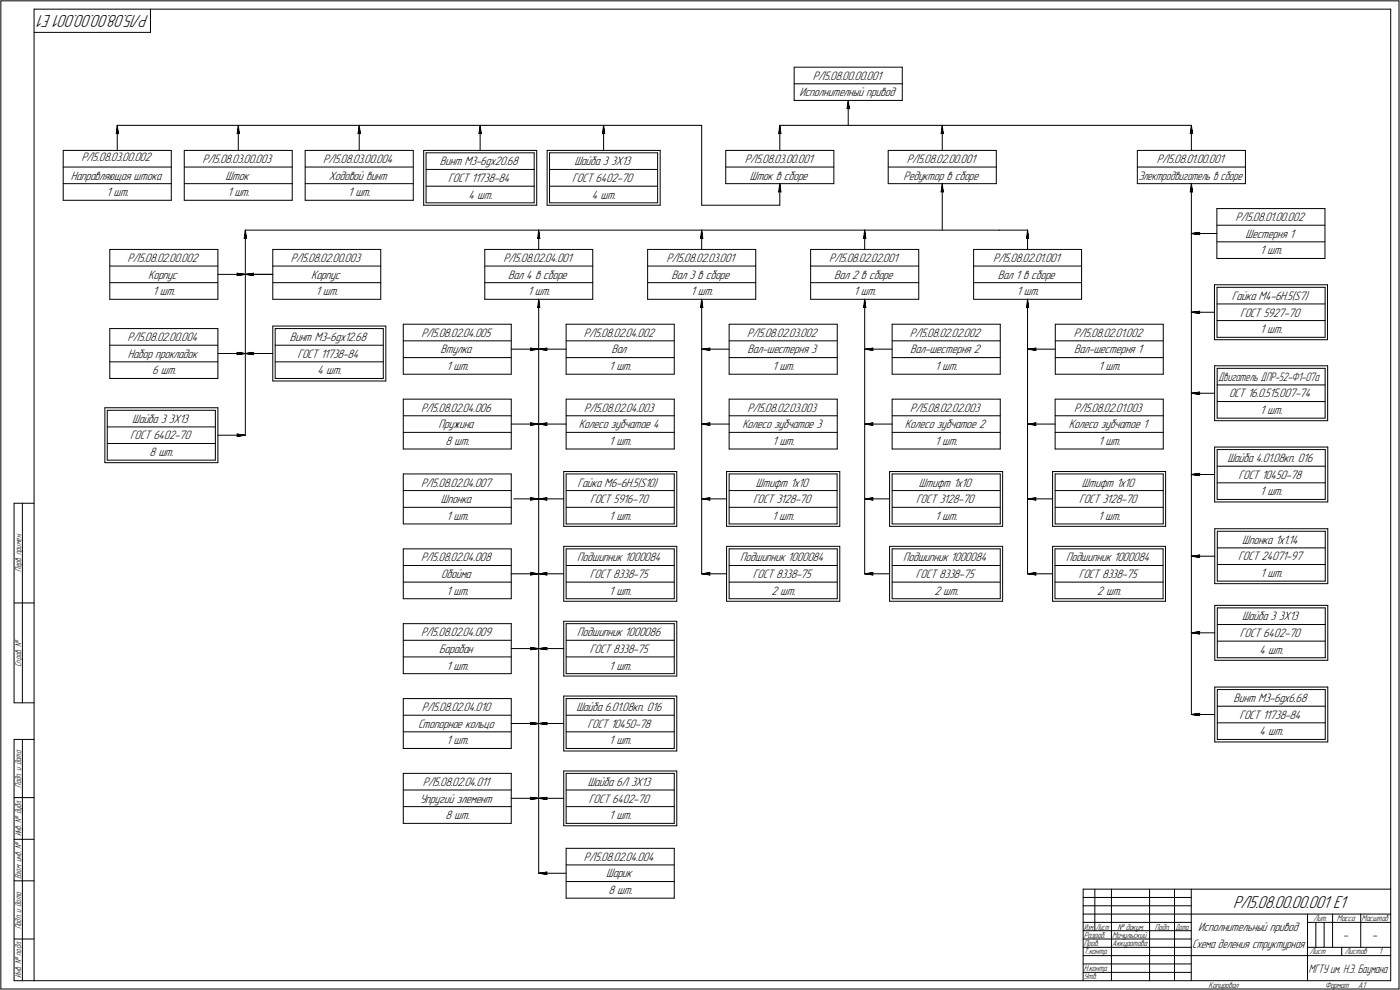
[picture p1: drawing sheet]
<svg xmlns="http://www.w3.org/2000/svg" width="842mm" height="595mm" viewBox="0 0 842 595" stroke-linecap="round" stroke-linejoin="round" font-family="sans-serif">
<defs><g id="words">
<g font-size="10.9">
<text x="89" y="9" transform="rotate(-180 89 9)">РЛ5.08.00.00.001 Е1</text>
<text x="742" y="546">РЛ5.08.00.00.001 Е1</text>
</g>
<g font-size="7.8">
<text x="489" y="48">РЛ5.08.00.00.001</text>
<text x="481" y="58">Исполнителный привод</text>
<text x="49" y="96">РЛ5.08.03.00.002</text>
<text x="122" y="98">РЛ5.08.03.00.003</text>
<text x="194" y="98">РЛ5.08.03.00.004</text>
<text x="265" y="99">Винт М3-6gx20.68</text>
<text x="345" y="99">Шайба 3</text>
<text x="368" y="99">3X13</text>
<text x="448" y="98">РЛ5.08.03.00.001</text>
<text x="545" y="98">РЛ5.08.02.00.001</text>
<text x="696" y="98">РЛ5.08.01.00.001</text>
<text x="43" y="108">Направляющая штока</text>
<text x="136" y="108">Шток</text>
<text x="198" y="108">Ходовой винт</text>
<text x="451" y="108">Шток в сборе</text>
<text x="543" y="108">Редуктор в сборе</text>
<text x="270" y="109">ГОСТ 11738-84</text>
<text x="344" y="109">ГОСТ 6402-70</text>
<text x="64" y="118">1 шт.</text>
<text x="137" y="118">1 шт.</text>
<text x="210" y="118">1 шт.</text>
<text x="282" y="119">4 шт.</text>
<text x="356" y="119">4 шт.</text>
<text x="743" y="133">РЛ5.08.01.00.002</text>
<text x="749" y="143">Шестерня 1</text>
<text x="758" y="153">1 шт.</text>
<text x="77" y="157">РЛ5.08.02.00.002</text>
<text x="175" y="157">РЛ5.08.02.00.003</text>
<text x="303" y="157">РЛ5.08.02.04.001</text>
<text x="401" y="157">РЛ5.08.02.03.001</text>
<text x="499" y="157">РЛ5.08.02.02.001</text>
<text x="597" y="157">РЛ5.08.02.01.001</text>
<text x="89" y="167">Корпус</text>
<text x="187" y="167">Корпус</text>
<text x="306" y="167">Вал 4 в сборе</text>
<text x="404" y="167">Вал 3 в сборе</text>
<text x="502" y="167">Вал 2 в сборе</text>
<text x="600" y="167">Вал 1 в сборе</text>
<text x="92" y="177">1 шт.</text>
<text x="190" y="177">1 шт.</text>
<text x="318" y="177">1 шт.</text>
<text x="416" y="177">1 шт.</text>
<text x="514" y="177">1 шт.</text>
<text x="612" y="177">1 шт.</text>
<text x="741" y="180">Гайка М4-6H.5(S7)</text>
<text x="746" y="190">ГОСТ 5927-70</text>
<text x="253" y="202">РЛ5.08.02.04.005</text>
<text x="351" y="202">РЛ5.08.02.04.002</text>
<text x="449" y="202">РЛ5.08.02.03.002</text>
<text x="547" y="202">РЛ5.08.02.02.002</text>
<text x="646" y="202">РЛ5.08.02.01.002</text>
<text x="758" y="200">1 шт.</text>
<text x="77" y="205">РЛ5.08.02.00.004</text>
<text x="174" y="205">Винт М3-6gx12.68</text>
<text x="77" y="215">Набор прокладок</text>
<text x="179" y="215">ГОСТ 11738-84</text>
<text x="265" y="212">Втулка</text>
<text x="368" y="212">Вал</text>
<text x="450" y="212">Вал-шестерня 3</text>
<text x="547" y="212">Вал-шестерня 2</text>
<text x="646" y="212">Вал-шестерня 1</text>
<text x="91" y="225">6 шт.</text>
<text x="191" y="225">4 шт.</text>
<text x="269" y="222">1 шт.</text>
<text x="367" y="222">1 шт.</text>
<text x="465" y="222">1 шт.</text>
<text x="563" y="222">1 шт.</text>
<text x="661" y="222">1 шт.</text>
<text x="739" y="239">ОСТ 16.0.515.007-74</text>
<text x="253" y="247">РЛ5.08.02.04.006</text>
<text x="351" y="247">РЛ5.08.02.04.003</text>
<text x="450" y="247">РЛ5.08.02.03.003</text>
<text x="547" y="247">РЛ5.08.02.02.003</text>
<text x="646" y="247">РЛ5.08.02.01.003</text>
<text x="758" y="249">1 шт.</text>
<text x="79" y="254">Шайба 3</text>
<text x="102" y="254">3X13</text>
<text x="264" y="257">Пружина</text>
<text x="348" y="257">Колесо зубчатое 4</text>
<text x="447" y="257">Колесо зубчатое 3</text>
<text x="544" y="257">Колесо зубчатое 2</text>
<text x="643" y="257">Колесо зубчатое 1</text>
<text x="78" y="264">ГОСТ 6402-70</text>
<text x="268" y="267">8 шт.</text>
<text x="367" y="267">1 шт.</text>
<text x="465" y="267">1 шт.</text>
<text x="563" y="267">1 шт.</text>
<text x="661" y="267">1 шт.</text>
<text x="90" y="274">8 шт.</text>
<text x="738" y="278">Шайба 4.01.08кп. 016</text>
<text x="745" y="288">ГОСТ 10450-78</text>
<text x="253" y="292">РЛ5.08.02.04.007</text>
<text x="347" y="292">Гайка М6-6H.5(S10)</text>
<text x="455" y="292">Штифт 1х10</text>
<text x="553" y="292">Штифт 1х10</text>
<text x="651" y="292">Штифт 1х10</text>
<text x="758" y="298">1 шт.</text>
<text x="265" y="302">Шпонка</text>
<text x="355" y="302">ГОСТ 5916-70</text>
<text x="453" y="302">ГОСТ 3128-70</text>
<text x="551" y="302">ГОСТ 3128-70</text>
<text x="649" y="302">ГОСТ 3128-70</text>
<text x="269" y="312">1 шт.</text>
<text x="367" y="312">1 шт.</text>
<text x="465" y="312">1 шт.</text>
<text x="563" y="312">1 шт.</text>
<text x="661" y="312">1 шт.</text>
<text x="747" y="327">Шпонка 1x1.14</text>
<text x="253" y="337">РЛ5.08.02.04.008</text>
<text x="347" y="337">Подшипник 1000084</text>
<text x="445" y="337">Подшипник 1000084</text>
<text x="543" y="337">Подшипник 1000084</text>
<text x="641" y="337">Подшипник 1000084</text>
<text x="745" y="337">ГОСТ 24071-97</text>
<text x="265" y="347">Обойма</text>
<text x="355" y="347">ГОСТ 8338-75</text>
<text x="453" y="347">ГОСТ 8338-75</text>
<text x="551" y="347">ГОСТ 8338-75</text>
<text x="649" y="347">ГОСТ 8338-75</text>
<text x="758" y="347">1 шт.</text>
<text x="269" y="357">1 шт.</text>
<text x="367" y="357">1 шт.</text>
<text x="464" y="357">2 шт.</text>
<text x="562" y="357">2 шт.</text>
<text x="660" y="357">2 шт.</text>
<text x="747" y="373">Шайба 3</text>
<text x="769" y="373">3X13</text>
<text x="253" y="382">РЛ5.08.02.04.009</text>
<text x="347" y="382">Подшипник 1000086</text>
<text x="746" y="383">ГОСТ 6402-70</text>
<text x="264" y="392">Барабан</text>
<text x="355" y="392">ГОСТ 8338-75</text>
<text x="758" y="393">4 шт.</text>
<text x="269" y="402">1 шт.</text>
<text x="367" y="402">1 шт.</text>
<text x="742" y="422">Винт М3-6gx6.68</text>
<text x="254" y="427">РЛ5.08.02.04.010</text>
<text x="347" y="427">Шайба 6.01.08кп. 016</text>
<text x="251" y="437">Стопорное кольцо</text>
<text x="353" y="437">ГОСТ 10450-78</text>
<text x="746" y="432">ГОСТ 11738-84</text>
<text x="758" y="442">4 шт.</text>
<text x="269" y="447">1 шт.</text>
<text x="367" y="447">1 шт.</text>
<text x="254" y="472">РЛ5.08.02.04.011</text>
<text x="353" y="472">Шайба 6Л 3X13</text>
<text x="253" y="482">Упругий элемент</text>
<text x="354" y="482">ГОСТ 6402-70</text>
<text x="268" y="492">8 шт.</text>
<text x="367" y="492">1 шт.</text>
<text x="351" y="517">РЛ5.08.02.04.004</text>
<text x="365" y="527">Шарик</text>
<text x="366" y="537">8 шт.</text>
<text x="721" y="560">Исполнительный привод</text>
<text x="808" y="565">-</text>
<text x="825" y="565">-</text>
</g>
<g font-size="7.7">
<text x="685" y="108">Электродвигатель в сборе</text>
<text x="733" y="229">Двигатель ДПР-52-Ф1-07а</text>
<text x="717" y="570">Схема деления структурная</text>
<text x="787" y="585">МГТУ им. Н.Э. Баумана</text>
</g>
<g font-size="5.4">
<text x="13" y="344" transform="rotate(-90 13 344)">Перв. примен.</text>
<text x="13" y="401" transform="rotate(-90 13 401)">Справ. №</text>
<text x="13" y="474" transform="rotate(-90 13 474)">Подп. и дата</text>
<text x="13" y="503" transform="rotate(-90 13 503)">Инв. № дубл.</text>
<text x="13" y="529" transform="rotate(-90 13 529)">Взам. инв. №</text>
<text x="790" y="554">Лит.</text>
<text x="804" y="554">Масса</text>
<text x="819" y="554">Масштаб</text>
<text x="13" y="559" transform="rotate(-90 13 559)">Подп. и дата</text>
<text x="652" y="564">Разраб.</text>
<text x="669" y="564">Мочульский</text>
<text x="672" y="559">№ докум.</text>
<text x="695" y="559">Подп.</text>
<text x="652" y="569">Пров.</text>
<text x="669" y="569">Аккуратова</text>
<text x="652" y="574">Т.контр.</text>
<text x="788" y="574">Лист</text>
<text x="809" y="574">Листов</text>
<text x="829" y="574">1</text>
<text x="13" y="588" transform="rotate(-90 13 588)">Инв. № подл.</text>
<text x="652" y="584">Н.контр.</text>
<text x="652" y="589">Утв.</text>
<text x="727" y="594">Копировал</text>
<text x="797" y="594">Формат</text>
<text x="817" y="594">A1</text>
</g>
<g font-size="5.3">
<text x="652" y="559">Изм.</text>
<text x="659" y="559">Лист</text>
<text x="707" y="559">Дата</text>
</g>
</g></defs>
<g fill="none" stroke="#000" stroke-width=".6">
<path d="M1 1v594zM1 1h841zM20 6v584zM20 6h817zM20 19h71zM91 6v13zM837 6v584zM842 1v594zM478 40h65zM478 50h65zM478 40v20zM543 40v20z"/>
<path d="M71 75h351zM71 75v5zM71 80h.1M71 75l-1 5zM71 75v15zM143 75l1 5zM143 80h1zM143 75v5zM143 75v15zM216 75l1 5zM216 80h1zM216 75l-1 5z"/>
<path d="M216 75v15zM289 75v5zM289 80h.1M289 75l-1 5zM289 75v15zM363 75l1 5zM363 80h1zM363 75l-1 5zM363 75v15zM422 75v48zM469 75h41zM469 75l1 5z"/>
<path d="M469 80h1zM469 75l-1 5zM469 75v15zM478 60h65zM510 65h.1M510 60l1 5zM510 65h1zM510 60v5zM510 60v15zM510 75h207zM567 75v5zM567 80h.1"/>
<path d="M567 75l-1 5zM567 75v15zM717 75v5zM717 80h.1M717 75l-1 5zM717 75v15zM38 90h65zM38 90v30zM70 80h1zM103 90v30zM111 90h65zM111 90v30z"/>
<path d="M143 80h.1M176 90v30zM184 90h65zM184 90v30zM215 80h1zM249 90v30zM255 90h68zM255 90v33zM256 92h65zM256 92v30zM288 80h1zM321 92v30z"/>
<path d="M323 90v33zM329 90h68zM329 90v33zM331 92h65zM331 92v30zM362 80h1zM396 92v30zM397 90v33zM437 90h65zM437 90v20zM468 80h1zM502 90v20z"/>
<path d="M534 90h65zM534 90v20zM566 80h1zM599 90v20zM684 90h65zM684 90v20zM716 80h1zM749 90v20zM38 100h65zM38 110h65zM111 100h65zM111 110h65z"/>
<path d="M184 100h65zM184 110h65zM256 102h65zM256 112h65zM331 102h65zM331 112h65zM437 100h65zM437 110h65zM468 115h1zM469 110l1 5zM469 115h1zM469 110l-1 5z"/>
<path d="M469 110v13zM534 100h65zM534 110h65zM566 115h1zM567 110v5zM567 115h.1M567 110l-1 5zM567 110v28zM684 100h65zM684 110h65zM716 115h1zM717 110v5z"/>
<path d="M717 115h.1M717 110l-1 5zM717 110v320zM38 120h65zM111 120h65zM148 138h453zM148 138v5zM148 138l-1 5zM148 138v124zM184 120h65zM255 123h68zM256 122h65z"/>
<path d="M324 138l1 5zM324 138l-1 5zM324 138v12zM329 123h68zM331 122h65zM422 123h47zM422 138l1 5zM422 138l-1 5zM422 138v12zM520 138l1 5zM520 138l-1 5zM520 138v12z"/>
<path d="M601 138h17zM618 138l1 5zM618 138l-1 5zM618 138v12zM722 140h-1zM732 125h65zM732 135h65zM732 125v30zM797 125v30zM66 150h65zM66 160h65zM66 150v30z"/>
<path d="M131 150v30zM147 143h1zM148 143h.1M164 150h65zM164 160h65zM164 150v30zM229 150v30zM292 150h65zM292 160h65zM292 150v30zM323 143h1zM324 143h1z"/>
<path d="M357 150v30zM390 150h65zM390 160h65zM390 150v30zM421 143h1zM422 143h1zM455 150v30zM488 150h65zM488 160h65zM488 150v30zM519 143h1zM520 143h1z"/>
<path d="M553 150v30zM586 150h65zM586 160h65zM586 150v30zM617 143h1zM618 143h1zM651 150v30zM717 140h5zM717 140l5 1zM717 140h15zM721 140l1 1zM732 145h65z"/>
<path d="M732 155h65zM66 170h65zM66 180h65zM131 165h17zM143 166l5-1zM143 164v1zM143 164l5 1zM143 165v1zM148 165l5-1zM148 165l5 1zM148 165h16zM152 165l1 1z"/>
<path d="M153 164l-1 1zM164 170h65zM164 180h65zM292 170h65zM292 180h65zM324 180l1 5zM324 180l-1 5zM324 180v345zM390 170h65zM390 180h65zM422 180l1 5zM422 180l-1 5z"/>
<path d="M422 180v165zM488 170h65zM488 180h65zM520 180l1 5zM520 180l-1 5zM520 180v165zM586 170h65zM586 180h65zM618 180l1 5zM618 180l-1 5zM618 180v165zM731 171h67z"/>
<path d="M731 171v33zM732 173h65zM732 173v30zM797 173v30zM798 171v33zM66 198h65zM66 198v29zM131 198v29zM164 196h68zM164 196v33zM166 198h65zM166 198v29z"/>
<path d="M231 198v29zM232 196v33zM243 195h65zM243 195v30zM308 195v30zM323 185l1-1zM324 184l1 1zM341 195h65zM341 195v30zM406 195v30zM421 185l1-1zM422 184l1 1z"/>
<path d="M439 195h65zM439 195v30zM504 195v30zM519 185l1-1zM520 184l1 1zM537 195h65zM537 195v30zM602 195v30zM617 185l1-1zM618 184l1 1zM635 195h65zM635 195v30z"/>
<path d="M700 195v30zM717 188l5-1zM717 188h5zM717 188h14zM721 188h1zM722 187l-1 1zM732 183h65zM732 193h65zM66 208h65zM66 218h65zM131 213h17zM143 213h5z"/>
<path d="M143 212v1zM143 212l5 1zM143 213h.1M148 213l5-1zM148 213h5zM148 213h16zM152 213h1zM153 212l-1 1zM166 208h65zM166 218h65zM243 205h65zM243 215h65z"/>
<path d="M308 210h16zM319 211l5-1zM319 209l1 1zM319 209l5 1zM320 210l-1 1zM324 210l5-1zM324 210l5 1zM324 210h17zM329 210v1zM329 209v1zM341 205h65zM341 215h65z"/>
<path d="M422 210l5-1zM422 210l5 1zM422 210h17zM427 210v1zM427 209v1zM439 205h65zM439 215h65zM520 210l5-1zM520 210l5 1zM520 210h17zM525 210v1zM525 209v1z"/>
<path d="M537 205h65zM537 215h65zM618 210l5-1zM618 210l5 1zM618 210h17zM623 210v1zM623 209v1zM635 205h65zM635 215h65zM731 204h67zM731 220h68zM731 220v33z"/>
<path d="M732 203h65zM799 220v33zM66 227h65zM164 229h68zM166 227h65zM243 240h65zM243 240v30zM243 225h65zM308 240v30zM341 225h65zM341 240h65zM341 240v30z"/>
<path d="M406 240v30zM439 225h65zM439 240h65zM439 240v30zM504 240v30zM537 225h65zM537 240h65zM537 240v30zM602 240v30zM635 240h65zM635 240v30zM635 225h65z"/>
<path d="M700 240v30zM717 236h5zM717 236l5 1zM717 236h14zM721 236l1 1zM722 236h-1zM732 221h65zM732 231h65zM732 221v30zM797 221v30zM63 245h68zM63 245v33z"/>
<path d="M65 247h65zM65 257h65zM65 247v30zM130 247v30zM131 245v33zM243 250h65zM243 260h65zM308 255h16zM319 256l5-1zM319 254l1 1zM319 254l5 1zM320 255l-1 1z"/>
<path d="M324 255l5-1zM324 255l5 1zM324 255h17zM329 255v1zM329 254v1zM341 250h65zM341 260h65zM422 255l5-1zM422 255l5 1zM422 255h17zM427 255v1zM427 254v1z"/>
<path d="M439 250h65zM439 260h65zM520 255l5-1zM520 255l5 1zM520 255h17zM525 255v1zM525 254v1zM537 250h65zM537 260h65zM618 255l5-1zM618 255l5 1zM618 255h17z"/>
<path d="M623 255v1zM623 254v1zM635 250h65zM635 260h65zM731 253h68zM732 241h65zM732 251h65zM63 278h68zM65 267h65zM65 277h65zM131 262h17zM143 262h5z"/>
<path d="M143 261v1zM143 261l5 1zM143 262h.1M243 270h65zM341 270h65zM439 270h65zM537 270h65zM635 270h65zM731 269h68zM731 269v33zM732 270h65zM732 270v30z"/>
<path d="M797 270v30zM799 269v33zM243 285h65zM243 295h65zM243 285v30zM308 285v30zM309 300h15zM319 299l1 1zM319 299l5 1zM320 300l-1 1zM324 300l5-1zM324 300l5 1z"/>
<path d="M324 300h15zM329 300v1zM329 299v1zM339 283h68zM339 283v33zM341 285h65zM341 295h65zM341 285v30zM406 285v30zM407 283v33zM422 300l5-1zM422 300l5 1z"/>
<path d="M422 300h15zM427 300v1zM427 299v1zM437 283h68zM437 283v33zM439 285h65zM439 295h65zM439 285v30zM504 285v30zM505 283v33zM520 300l5-1zM520 300l5 1z"/>
<path d="M520 300h15zM525 300v1zM525 299v1zM535 283h68zM535 283v33zM537 285h65zM537 295h65zM537 285v30zM602 285v30zM603 283v33zM618 300l5-1zM618 300l5 1z"/>
<path d="M618 300h15zM623 300v1zM623 299v1zM633 283h68zM633 283v33zM635 285h65zM635 295h65zM635 285v30zM700 285v30zM701 283v33zM717 285h5zM717 285l5 1z"/>
<path d="M717 285h14zM721 285l1 1zM722 285h-1zM732 280h65zM732 290h65zM8 303v119zM8 303h12zM13 303v119zM243 305h65zM243 315h65zM319 301l5-1zM339 316h68z"/>
<path d="M341 305h65zM341 315h65zM437 316h68zM439 305h65zM439 315h65zM535 316h68zM537 305h65zM537 315h65zM633 316h68zM635 305h65zM635 315h65zM731 302h68z"/>
<path d="M731 318h68zM731 318v33zM732 300h65zM732 319h65zM732 319v30zM797 319v30zM799 318v33zM243 330h65zM243 340h65zM243 330v30zM308 330v30zM339 328h68z"/>
<path d="M339 328v33zM341 330h65zM341 340h65zM341 330v30zM406 330v30zM407 328v33zM437 328h68zM437 328v33zM439 330h65zM439 340h65zM439 330v30zM504 330v30z"/>
<path d="M505 328v33zM535 328h68zM535 328v33zM537 330h65zM537 340h65zM537 330v30zM602 330v30zM603 328v33zM633 328h68zM633 328v33zM635 330h65zM635 340h65z"/>
<path d="M635 330v30zM700 330v30zM701 328v33zM717 334h5zM717 334l5 1zM717 334h14zM721 334l1 1zM722 334h-1zM732 329h65zM732 339h65zM243 350h65zM243 360h65z"/>
<path d="M308 345h16zM319 346l5-1zM319 344l1 1zM319 344l5 1zM320 345l-1 1zM324 345l5-1zM324 345l5 1zM324 345h15zM329 345v1zM329 344v1zM341 350h65zM341 360h65z"/>
<path d="M422 345l5-1zM422 345l5 1zM422 345h15zM427 345v1zM427 344v1zM439 350h65zM439 360h65zM520 345l5-1zM520 345l5 1zM520 345h15zM525 345v1zM525 344v1z"/>
<path d="M537 350h65zM537 360h65zM618 345l5-1zM618 345l5 1zM618 345h15zM623 345v1zM623 344v1zM635 350h65zM635 360h65zM731 351h68zM732 349h65zM8 362h12z"/>
<path d="M243 375h65zM243 375v30zM308 375v30zM339 373h68zM339 373v33zM339 361h68zM341 375h65zM341 375v30zM406 375v30zM407 373v33zM437 361h68zM535 361h68z"/>
<path d="M633 361h68zM722 380h-1zM731 364h68zM731 364v33zM732 365h65zM732 375h65zM732 365v30zM797 365v30zM799 364v33zM243 385h65zM243 395h65zM308 390h16z"/>
<path d="M319 391l5-1zM319 389l1 1zM319 389l5 1zM320 390l-1 1zM324 390l5-1zM324 390l5 1zM324 390h15zM329 390v1zM329 389v1zM341 385h65zM341 395h65zM717 380h5z"/>
<path d="M717 380l5 1zM717 380h14zM721 380l1 1zM731 397h68zM732 385h65zM732 395h65zM243 405h65zM243 420h65zM243 420v30zM308 420v30zM339 406h68zM339 418h68z"/>
<path d="M339 418v33zM341 405h65zM341 420h65zM341 420v30zM406 420v30zM407 418v33zM731 413h68zM731 413v33zM732 415h65zM732 415v29zM797 415v29zM799 413v33z"/>
<path d="M8 422h12zM243 430h65zM243 440h65zM308 435h16zM319 436l5-1zM319 434l1 1zM319 434l5 1zM320 435l-1 1zM324 435l5-1zM324 435l5 1zM324 435h15zM329 435v1z"/>
<path d="M329 434v1zM341 430h65zM341 440h65zM717 430l5-1zM717 430h5zM717 430h14zM721 430h1zM722 429l-1 1zM732 425h65zM732 435h65zM8 444v146zM8 444h12z"/>
<path d="M13 444v146zM243 450h65zM339 451h68zM341 450h65zM731 446h68zM732 444h65zM8 479h12zM243 465h65zM243 475h65zM243 465v30zM308 465v30zM308 480h16z"/>
<path d="M319 479l1 1zM319 479l5 1zM320 480l-1 1zM324 480l5-1zM324 480l5 1zM324 480h15zM329 480v1zM329 479v1zM339 463h68zM339 463v33zM341 465h65zM341 475h65z"/>
<path d="M341 465v30zM406 465v30zM407 463v33zM243 485h65zM243 495h65zM319 481l5-1zM339 496h68zM341 485h65zM341 495h65zM8 505h12zM341 510h65zM341 520h65z"/>
<path d="M341 510v30zM406 510v30zM8 530h12zM324 525l5-1zM324 525l5 1zM324 525h17zM329 525v1zM329 524v1zM341 530h65zM341 540h65zM652 535h185zM652 535v55z"/>
<path d="M652 539h65zM659 535v24zM669 535v55zM691 535v55zM706 535v55zM717 535v55zM652 544h65zM652 549h65zM652 554h65zM652 559h65zM717 549h120zM786 549v41z"/>
<path d="M786 554h16zM791 554v15zM796 554v15zM802 549v20zM802 554h35zM818 549v20zM8 564h12zM652 564h65zM652 569h65zM652 574h65zM652 579h65zM717 574h69z"/>
<path d="M786 574h51zM786 569h51zM807 569v5zM1 595h841zM8 590h12zM20 590h817zM652 585h65z"/>
</g>
<g fill="#fff" stroke="#fff" stroke-width=".6">
<path d="M510 61h1zM510 61h1zM510 61h1zM510 61h1zM510 61h1zM510 61h1zM510 62h1zM510 62h1zM510 62h1zM510 62h1zM510 62h1zM510 62h1zM510 62h1zM509 62h2zM509 62h2zM509 62h2zM509 62h2zM509 62h2zM509 63h2zM509 63h2zM509 63h2zM509 63h2zM509 63h2zM509 63h2zM509 63h2zM509 63h2zM509 63h2zM509 63h2zM509 63h2zM509 63h2zM509 64h2zM509 64h2zM509 64h2zM509 64h2zM509 64h2zM509 64h2zM509 64h2zM509 64h2zM509 64h2zM509 64h2zM509 64h2zM509 65h2zM509 65h2zM509 65h2zM509 65h2zM509 65h2zM509 65h2zM509 65h2zM509 65h2zM509 65h2zM509 65h2zM509 65h2zM509 65h2zM509 66h2zM509 66h2zM509 66h2zM509 66h2z"/>
<path d="M716 76h1zM716 76h1zM716 76h1zM716 76h1zM716 76h1zM716 76h1zM716 76h1zM716 76h1zM716 76h1zM716 77h1zM716 77h1zM716 77h1zM716 77h1zM716 77h1zM716 77h1zM716 77h1zM716 77h1zM716 77h1zM716 77h1zM716 77h1zM716 77h1zM716 78h1zM716 78h1zM716 78h1zM716 78h2zM716 78h2zM716 78h2zM716 78h2zM716 78h2zM716 78h2zM716 78h2zM716 78h2zM716 78h2zM716 79h2zM716 79h2zM716 79h2zM716 79h2zM716 79h2zM716 79h2zM716 79h2zM716 79h2zM716 79h2zM716 79h2zM716 79h2zM716 80h2zM716 80h2zM716 80h2zM716 80h2zM716 80h2zM716 80h2zM716 80h2zM716 80h2zM716 80h2zM716 80h2zM716 80h2zM716 80h2zM716 81h2zM716 81h2zM716 81h2zM716 81h2z"/>
<path d="M618 139h1zM618 140h1zM618 140h1zM618 140h1zM618 140h1zM618 140h1zM618 140h1zM617 140h2zM617 140h2zM617 140h2zM617 140h2zM617 140h2zM617 140h2zM617 141h2zM617 141h2zM617 141h2zM617 141h2zM617 141h2zM617 141h2zM617 141h2zM617 141h2zM617 141h2zM617 141h2zM617 141h2zM617 141h2zM617 142h2zM617 142h2zM617 142h2zM617 142h2zM617 142h2zM617 142h2zM617 142h2zM617 142h2zM617 142h2zM617 142h2zM617 142h2zM617 142h2zM617 143h2zM617 143h2zM617 143h2zM617 143h2zM617 143h2zM617 143h2zM617 143h2zM617 143h2zM617 143h2zM617 143h2zM617 143h2zM617 144h2zM617 144h2zM617 144h2zM617 144h2z"/>
<path d="M422 139h1zM422 140h1zM422 140h1zM422 140h1zM422 140h1zM421 140h2zM421 140h2zM421 140h2zM421 140h2zM421 140h2zM421 140h2zM421 140h2zM421 140h2zM421 141h2zM421 141h2zM421 141h2zM421 141h2zM421 141h2zM421 141h2zM421 141h2zM421 141h2zM421 141h2zM421 141h2zM421 141h2zM421 141h2zM421 142h2zM421 142h2zM421 142h2zM421 142h2zM421 142h2zM421 142h2zM421 142h2zM421 142h2zM421 142h2zM421 142h2zM421 142h2zM421 142h2zM421 143h2zM421 143h2zM421 143h2zM421 143h2zM421 143h2zM421 143h2zM421 143h2zM421 143h2zM421 143h2zM421 143h2zM421 143h2zM421 144h2zM421 144h2zM421 144h2zM421 144h2z"/>
<path d="M324 139h1zM324 140h1zM324 140h1zM324 140h1zM324 140h1zM324 140h1zM324 140h1zM323 140h2zM323 140h2zM323 140h2zM323 140h2zM323 140h2zM323 140h2zM323 141h2zM323 141h2zM323 141h2zM323 141h2zM323 141h2zM323 141h2zM323 141h2zM323 141h2zM323 141h2zM323 141h2zM323 141h2zM323 141h2zM323 142h2zM323 142h2zM323 142h2zM323 142h2zM323 142h2zM323 142h2zM323 142h2zM323 142h2zM323 142h2zM323 142h2zM323 142h2zM323 142h2zM323 143h2zM323 143h2zM323 143h2zM323 143h2zM323 143h2zM323 143h2zM323 143h2zM323 143h2zM323 143h2zM323 143h2zM323 143h2zM323 144h2zM323 144h2zM323 144h2zM323 144h2z"/>
<path d="M618 181h1zM618 181h1zM618 181h1zM618 181h1zM618 181h1zM618 181h1zM618 181h1zM617 182h2zM617 182h2zM617 182h2zM617 182h2zM617 182h2zM617 182h2zM617 182h2zM617 182h2zM617 182h2zM617 182h2zM617 182h2zM617 182h2zM617 183h2zM617 183h2zM617 183h2zM617 183h2zM617 183h2zM617 183h2zM617 183h2zM617 183h2zM617 183h2zM617 183h2zM617 183h2zM617 183h2zM617 184h2zM617 184h2zM617 184h2zM617 184h2zM617 184h2zM617 184h2zM617 184h2zM617 184h2zM617 184h2zM617 184h2zM617 184h2zM617 184h2zM617 185h2zM617 185h2zM617 185h2zM617 185h2zM617 185h2zM617 185h2zM617 185h2zM617 185h2zM617 185h2zM617 185h2z"/>
<path d="M623 209h1zM622 209h2zM622 209h2zM621 209h3zM621 209h3zM620 209h4zM620 209h4zM620 209h4zM619 209h5zM619 210h5zM619 210h5zM619 210h5zM618 210h6zM618 210h6zM618 210h6zM618 210h6zM619 210h5zM619 210h5zM619 210h5zM619 210h5zM620 210h4zM620 211h4zM620 211h4zM621 211h3zM621 211h3zM622 211h2zM622 211h2zM623 211h1z"/>
<path d="M623 254h1zM622 254h2zM622 254h2zM621 254h3zM621 254h3zM620 254h4zM620 254h4zM620 254h4zM619 254h5zM619 255h5zM619 255h5zM619 255h5zM618 255h6zM618 255h6zM618 255h6zM618 255h6zM618 255h6zM619 255h5zM619 255h5zM619 255h5zM619 255h5zM620 256h4zM620 256h4zM620 256h4zM621 256h3zM621 256h3zM622 256h2zM623 256h1z"/>
<path d="M623 299h1zM622 299h2zM622 299h2zM621 299h3zM621 299h3zM620 299h4zM620 299h4zM620 299h4zM619 299h5zM619 300h5zM619 300h5zM619 300h5zM618 300h6zM618 300h6zM618 300h6zM618 300h6zM619 300h5zM619 300h5zM619 300h5zM619 300h5zM620 300h4zM620 301h4zM620 301h4zM621 301h3zM621 301h3zM622 301h2zM622 301h2zM623 301h1z"/>
<path d="M623 344h1zM622 344h2zM622 344h2zM621 344h3zM621 344h3zM620 344h4zM620 344h4zM620 344h4zM619 344h5zM619 345h5zM619 345h5zM619 345h5zM618 345h6zM618 345h6zM618 345h6zM618 345h6zM618 345h6zM619 345h5zM619 345h5zM619 345h5zM619 345h5zM620 346h4zM620 346h4zM620 346h4zM621 346h3zM621 346h3zM622 346h2zM623 346h1z"/>
<path d="M520 139h1zM520 139h1zM520 139h1zM520 139h1zM520 140h1zM520 140h1zM520 140h1zM520 140h1zM520 140h1zM520 140h1zM519 140h2zM519 140h2zM519 140h2zM519 140h2zM519 140h2zM519 140h2zM519 141h2zM519 141h2zM519 141h2zM519 141h2zM519 141h2zM519 141h2zM519 141h2zM519 141h2zM519 141h2zM519 141h2zM519 141h2zM519 141h2zM519 142h2zM519 142h2zM519 142h2zM519 142h2zM519 142h2zM519 142h2zM519 142h2zM519 142h2zM519 142h2zM519 142h2zM519 142h2zM519 142h2zM519 143h2zM519 143h2zM519 143h2zM519 143h2zM519 143h2zM519 143h2zM519 143h2zM519 143h2zM519 143h2zM519 143h2zM519 143h2zM519 144h2zM519 144h2zM519 144h2zM519 144h2z"/>
<path d="M520 181h1zM520 181h1zM520 181h1zM520 181h1zM520 181h1zM520 181h1zM520 181h1zM520 181h1zM520 181h1zM519 182h2zM519 182h2zM519 182h2zM519 182h2zM519 182h2zM519 182h2zM519 182h2zM519 182h2zM519 182h2zM519 182h2zM519 182h2zM519 182h2zM519 183h2zM519 183h2zM519 183h2zM519 183h2zM519 183h2zM519 183h2zM519 183h2zM519 183h2zM519 183h2zM519 183h2zM519 183h2zM519 183h2zM519 184h2zM519 184h2zM519 184h2zM519 184h2zM519 184h2zM519 184h2zM519 184h2zM519 184h2zM519 184h2zM519 184h2zM519 184h2zM519 184h2zM519 185h2zM519 185h2zM519 185h2zM519 185h2zM519 185h2zM519 185h2zM519 185h2zM519 185h2zM519 185h2zM519 185h2z"/>
<path d="M525 209h1zM524 209h2zM524 209h2zM523 209h3zM523 209h3zM522 209h4zM522 209h4zM521 209h5zM521 209h5zM521 210h5zM521 210h5zM521 210h5zM520 210h6zM520 210h6zM520 210h6zM521 210h5zM521 210h5zM521 210h5zM521 210h5zM521 210h5zM522 210h4zM522 211h4zM522 211h4zM523 211h3zM523 211h3zM524 211h2zM524 211h2zM525 211h1z"/>
<path d="M525 254h1zM524 254h2zM524 254h2zM523 254h3zM523 254h3zM522 254h4zM522 254h4zM522 254h4zM521 254h5zM521 255h5zM521 255h5zM521 255h5zM521 255h5zM520 255h6zM520 255h6zM520 255h6zM521 255h5zM521 255h5zM521 255h5zM521 255h5zM521 255h5zM522 256h4zM522 256h4zM522 256h4zM523 256h3zM523 256h3zM524 256h2zM525 256h1z"/>
<path d="M525 299h1zM524 299h2zM524 299h2zM523 299h3zM523 299h3zM522 299h4zM522 299h4zM521 299h5zM521 299h5zM521 300h5zM521 300h5zM521 300h5zM520 300h6zM520 300h6zM520 300h6zM521 300h5zM521 300h5zM521 300h5zM521 300h5zM521 300h5zM522 300h4zM522 301h4zM522 301h4zM523 301h3zM523 301h3zM524 301h2zM524 301h2zM525 301h1z"/>
<path d="M525 344h1zM524 344h2zM524 344h2zM523 344h3zM523 344h3zM522 344h4zM522 344h4zM522 344h4zM521 344h5zM521 345h5zM521 345h5zM521 345h5zM521 345h5zM520 345h6zM520 345h6zM520 345h6zM521 345h5zM521 345h5zM521 345h5zM521 345h5zM521 345h5zM522 346h4zM522 346h4zM522 346h4zM523 346h3zM523 346h3zM524 346h2zM525 346h1z"/>
<path d="M422 181h1zM422 181h1zM422 181h1zM422 181h1zM422 181h1zM421 181h2zM421 181h2zM421 182h2zM421 182h2zM421 182h2zM421 182h2zM421 182h2zM421 182h2zM421 182h2zM421 182h2zM421 182h2zM421 182h2zM421 182h2zM421 182h2zM421 183h2zM421 183h2zM421 183h2zM421 183h2zM421 183h2zM421 183h2zM421 183h2zM421 183h2zM421 183h2zM421 183h2zM421 183h2zM421 183h2zM421 184h2zM421 184h2zM421 184h2zM421 184h2zM421 184h2zM421 184h2zM421 184h2zM421 184h2zM421 184h2zM421 184h2zM421 184h2zM421 184h2zM421 185h2zM421 185h2zM421 185h2zM421 185h2zM421 185h2zM421 185h2zM421 185h2zM421 185h2zM421 185h2zM421 185h2z"/>
<path d="M427 209h1zM426 209h2zM426 209h2zM425 209h3zM425 209h3zM424 209h4zM424 209h4zM423 209h5zM423 209h5zM423 210h5zM423 210h5zM423 210h5zM422 210h6zM422 210h6zM422 210h6zM422 210h6zM423 210h5zM423 210h5zM423 210h5zM423 210h5zM424 210h4zM424 211h4zM424 211h4zM425 211h3zM425 211h3zM426 211h2zM426 211h2zM427 211h1z"/>
<path d="M427 254h1zM426 254h2zM426 254h2zM425 254h3zM425 254h3zM424 254h4zM424 254h4zM424 254h4zM423 254h5zM423 255h5zM423 255h5zM423 255h5zM422 255h6zM422 255h6zM422 255h6zM422 255h6zM422 255h6zM423 255h5zM423 255h5zM423 255h5zM423 255h5zM424 256h4zM424 256h4zM424 256h4zM425 256h3zM425 256h3zM426 256h2zM427 256h1z"/>
<path d="M427 299h1zM426 299h2zM426 299h2zM425 299h3zM425 299h3zM424 299h4zM424 299h4zM423 299h5zM423 299h5zM423 300h5zM423 300h5zM423 300h5zM422 300h6zM422 300h6zM422 300h6zM422 300h6zM423 300h5zM423 300h5zM423 300h5zM423 300h5zM424 300h4zM424 301h4zM424 301h4zM425 301h3zM425 301h3zM426 301h2zM426 301h2zM427 301h1z"/>
<path d="M427 344h1zM426 344h2zM426 344h2zM425 344h3zM425 344h3zM424 344h4zM424 344h4zM424 344h4zM423 344h5zM423 345h5zM423 345h5zM423 345h5zM422 345h6zM422 345h6zM422 345h6zM422 345h6zM422 345h6zM423 345h5zM423 345h5zM423 345h5zM423 345h5zM424 346h4zM424 346h4zM424 346h4zM425 346h3zM425 346h3zM426 346h2zM427 346h1z"/>
<path d="M324 181h1zM324 181h1zM324 181h1zM324 181h1zM324 181h1zM324 181h1zM324 181h1zM323 182h2zM323 182h2zM323 182h2zM323 182h2zM323 182h2zM323 182h2zM323 182h2zM323 182h2zM323 182h2zM323 182h2zM323 182h2zM323 182h2zM323 183h2zM323 183h2zM323 183h2zM323 183h2zM323 183h2zM323 183h2zM323 183h2zM323 183h2zM323 183h2zM323 183h2zM323 183h2zM323 183h2zM323 184h2zM323 184h2zM323 184h2zM323 184h2zM323 184h2zM323 184h2zM323 184h2zM323 184h2zM323 184h2zM323 184h2zM323 184h2zM323 184h2zM323 185h2zM323 185h2zM323 185h2zM323 185h2zM323 185h2zM323 185h2zM323 185h2zM323 185h2zM323 185h2zM323 185h2z"/>
<path d="M319 434h1zM319 434h1zM319 434h2zM319 434h3zM319 434h3zM319 434h3zM319 434h4zM319 434h4zM319 435h4zM319 435h4zM319 435h4zM319 435h5zM319 435h5zM319 435h5zM319 435h5zM319 435h5zM319 435h4zM319 435h4zM319 435h4zM319 435h4zM319 436h4zM319 436h3zM319 436h3zM319 436h3zM319 436h2zM319 436h1z"/>
<path d="M319 389h1zM319 389h1zM319 389h2zM319 389h3zM319 389h3zM319 389h3zM319 389h4zM319 389h4zM319 390h4zM319 390h4zM319 390h5zM319 390h5zM319 390h5zM319 390h5zM319 390h5zM319 390h4zM319 390h4zM319 390h4zM319 390h4zM319 390h4zM319 391h3zM319 391h3zM319 391h3zM319 391h2zM319 391h1zM319 391h1z"/>
<path d="M319 344h1zM319 344h1zM319 344h2zM319 344h3zM319 344h3zM319 344h3zM319 344h4zM319 344h4zM319 345h4zM319 345h4zM319 345h4zM319 345h5zM319 345h5zM319 345h5zM319 345h5zM319 345h5zM319 345h4zM319 345h4zM319 345h4zM319 345h4zM319 346h4zM319 346h3zM319 346h3zM319 346h3zM319 346h2zM319 346h1z"/>
<path d="M319 299h1zM319 299h1zM319 299h2zM319 299h3zM319 299h3zM319 299h3zM319 299h4zM319 299h4zM319 300h4zM319 300h4zM319 300h5zM319 300h5zM319 300h5zM319 300h5zM319 300h5zM319 300h4zM319 300h4zM319 300h4zM319 300h4zM319 300h4zM319 301h3zM319 301h3zM319 301h3zM319 301h2zM319 301h1zM319 301h1z"/>
<path d="M329 299h1zM328 299h2zM328 299h2zM327 299h3zM326 299h4zM326 299h4zM326 299h4zM325 299h5zM325 299h5zM325 300h5zM325 300h5zM325 300h5zM324 300h6zM324 300h6zM324 300h6zM324 300h6zM325 300h5zM325 300h5zM325 300h5zM325 300h5zM325 300h5zM326 301h4zM326 301h4zM326 301h4zM327 301h3zM328 301h2zM328 301h2zM329 301h1z"/>
<path d="M319 254h1zM319 254h1zM319 254h2zM319 254h3zM319 254h3zM319 254h3zM319 254h4zM319 254h4zM319 255h4zM319 255h4zM319 255h4zM319 255h5zM319 255h5zM319 255h5zM319 255h5zM319 255h5zM319 255h4zM319 255h4zM319 255h4zM319 255h4zM319 256h4zM319 256h3zM319 256h3zM319 256h3zM319 256h2zM319 256h1z"/>
<path d="M329 254h1zM328 254h2zM328 254h2zM327 254h3zM326 254h4zM326 254h4zM326 254h4zM325 254h5zM325 254h5zM325 255h5zM325 255h5zM325 255h5zM324 255h6zM324 255h6zM324 255h6zM324 255h6zM324 255h6zM325 255h5zM325 255h5zM325 255h5zM325 255h5zM325 256h5zM326 256h4zM326 256h4zM327 256h3zM327 256h3zM328 256h2zM329 256h1z"/>
<path d="M319 209h1zM319 209h1zM319 209h2zM319 209h3zM319 209h3zM319 209h3zM319 209h4zM319 209h4zM319 210h4zM319 210h4zM319 210h5zM319 210h5zM319 210h5zM319 210h5zM319 210h5zM319 210h4zM319 210h4zM319 210h4zM319 210h4zM319 210h4zM319 211h3zM319 211h3zM319 211h3zM319 211h2zM319 211h1zM319 211h1z"/>
<path d="M329 209h1zM328 209h2zM328 209h2zM327 209h3zM326 209h4zM326 209h4zM326 209h4zM325 209h5zM325 209h5zM325 210h5zM325 210h5zM325 210h5zM324 210h6zM324 210h6zM324 210h6zM324 210h6zM325 210h5zM325 210h5zM325 210h5zM325 210h5zM325 210h5zM326 211h4zM326 211h4zM326 211h4zM327 211h3zM328 211h2zM328 211h2zM329 211h1z"/>
<path d="M147 139h1zM147 139h1zM147 139h1zM147 139h1zM147 139h1zM147 139h1zM147 139h1zM147 139h1zM147 140h1zM147 140h1zM147 140h1zM147 140h1zM147 140h1zM147 140h1zM147 140h1zM147 140h1zM147 140h1zM147 140h1zM147 140h1zM147 140h1zM147 141h1zM147 141h1zM147 141h1zM147 141h1zM147 141h1zM147 141h1zM147 141h1zM147 141h1zM147 141h1zM147 141h1zM147 141h1zM147 141h2zM147 142h2zM147 142h2zM147 142h2zM147 142h2zM147 142h2zM147 142h2zM147 142h2zM147 142h2zM147 142h2zM147 142h2zM147 142h2zM147 142h2zM147 143h2zM146 143h3zM146 143h3zM146 143h3zM146 143h3zM146 143h3zM146 143h3zM146 143h3zM146 143h3zM146 143h3zM146 143h3zM146 144h3zM146 144h3zM146 144h3zM146 144h3z"/>
<path d="M142 164h1zM142 164h1zM142 164h2zM142 164h3zM142 164h3zM142 164h4zM142 164h4zM142 164h4zM142 164h4zM142 165h5zM142 165h5zM142 165h5zM142 165h5zM142 165h5zM142 165h6zM142 165h5zM142 165h5zM142 165h5zM142 165h5zM142 165h5zM142 165h4zM142 166h4zM142 166h4zM142 166h4zM142 166h3zM142 166h2zM142 166h2zM142 166h1z"/>
<path d="M721 139h1zM721 139h1zM720 139h2zM719 140h3zM718 140h4zM718 140h4zM718 140h4zM718 140h4zM718 140h4zM717 140h5zM717 140h5zM717 140h5zM717 140h5zM717 140h5zM717 140h5zM717 141h5zM717 141h5zM717 141h5zM718 141h4zM718 141h4zM718 141h4zM718 141h4zM718 141h4zM719 141h3zM720 141h2zM720 141h2zM721 141h1z"/>
<path d="M721 187h1zM720 187h2zM720 187h2zM719 187h3zM718 187h4zM718 187h4zM718 187h4zM718 187h4zM718 187h4zM717 187h5zM717 188h5zM717 188h5zM717 188h5zM717 188h5zM717 188h5zM717 188h5zM717 188h5zM718 188h4zM718 188h4zM718 188h4zM718 188h4zM718 188h4zM719 189h3zM720 189h2zM720 189h2zM721 189h1z"/>
<path d="M721 235h1zM720 235h2zM720 235h2zM719 236h3zM718 236h4zM718 236h4zM718 236h4zM718 236h4zM718 236h4zM717 236h5zM717 236h5zM717 236h5zM717 236h5zM717 236h5zM717 236h5zM717 237h5zM717 237h5zM717 237h5zM718 237h4zM718 237h4zM718 237h4zM718 237h4zM718 237h4zM719 237h3zM720 237h2zM721 237h1zM721 237h1z"/>
<path d="M721 284h1zM721 284h1zM720 284h2zM719 284h3zM718 284h4zM718 285h4zM718 285h4zM718 285h4zM718 285h4zM717 285h5zM717 285h5zM717 285h5zM717 285h5zM717 285h5zM717 285h5zM717 285h5zM717 285h5zM717 286h5zM718 286h4zM718 286h4zM718 286h4zM718 286h4zM718 286h4zM719 286h3zM720 286h2zM720 286h2zM721 286h1z"/>
<path d="M721 333h1zM720 333h2zM720 333h2zM719 334h3zM718 334h4zM718 334h4zM718 334h4zM718 334h4zM718 334h4zM717 334h5zM717 334h5zM717 334h5zM717 334h5zM717 334h5zM717 334h5zM717 335h5zM717 335h5zM717 335h5zM718 335h4zM718 335h4zM718 335h4zM718 335h4zM718 335h4zM719 335h3zM720 335h2zM721 335h1zM721 335h1z"/>
<path d="M716 111h1zM716 111h1zM716 111h1zM716 111h1zM716 111h1zM716 111h1zM716 111h1zM716 111h1zM716 112h1zM716 112h1zM716 112h1zM716 112h1zM716 112h1zM716 112h1zM716 112h1zM716 112h1zM716 112h1zM716 112h1zM716 112h1zM716 112h1zM716 113h1zM716 113h1zM716 113h1zM716 113h1zM716 113h2zM716 113h2zM716 113h2zM716 113h2zM716 113h2zM716 113h2zM716 113h2zM716 113h2zM716 114h2zM716 114h2zM716 114h2zM716 114h2zM716 114h2zM716 114h2zM716 114h2zM716 114h2zM716 114h2zM716 114h2zM716 114h2zM716 114h2zM716 115h2zM716 115h2zM716 115h2zM716 115h2zM716 115h2zM716 115h2zM716 115h2zM716 115h2zM716 115h2zM716 115h2zM716 115h2zM716 115h2zM716 116h2zM716 116h2zM716 116h2zM716 116h2z"/>
<path d="M152 164h1zM152 164h1zM151 164h2zM151 164h2zM150 164h3zM149 164h4zM149 164h4zM149 164h4zM149 164h4zM149 165h4zM148 165h5zM148 165h5zM148 165h5zM148 165h5zM148 165h5zM148 165h5zM148 165h5zM148 165h5zM148 165h5zM149 165h4zM149 165h4zM149 166h4zM149 166h4zM149 166h4zM150 166h3zM151 166h2zM152 166h1zM152 166h1z"/>
<path d="M152 164h1zM152 164h1zM151 164h2zM151 164h2zM150 164h3zM149 164h4zM149 164h4zM149 164h4zM149 164h4zM149 165h4zM148 165h5zM148 165h5zM148 165h5zM148 165h5zM148 165h5zM148 165h5zM148 165h5zM148 165h5zM148 165h5zM149 165h4zM149 165h4zM149 166h4zM149 166h4zM149 166h4zM150 166h3zM151 166h2zM152 166h1zM152 166h1z"/>
<path d="M142 260h1zM142 261h1zM142 261h2zM142 261h3zM142 261h3zM142 261h4zM142 261h4zM142 261h4zM142 261h4zM142 261h5zM142 261h5zM142 261h5zM142 261h5zM142 262h5zM142 262h6zM142 262h5zM142 262h5zM142 262h5zM142 262h5zM142 262h5zM142 262h4zM142 262h4zM142 262h4zM142 262h4zM142 262h3zM142 263h2zM142 263h2zM142 263h1z"/>
<path d="M329 389h1zM328 389h2zM328 389h2zM327 389h3zM326 389h4zM326 389h4zM326 389h4zM325 389h5zM325 389h5zM325 390h5zM325 390h5zM325 390h5zM324 390h6zM324 390h6zM324 390h6zM324 390h6zM325 390h5zM325 390h5zM325 390h5zM325 390h5zM325 390h5zM326 391h4zM326 391h4zM326 391h4zM327 391h3zM328 391h2zM328 391h2zM329 391h1z"/>
<path d="M329 344h1zM328 344h2zM328 344h2zM327 344h3zM326 344h4zM326 344h4zM326 344h4zM325 344h5zM325 344h5zM325 345h5zM325 345h5zM325 345h5zM324 345h6zM324 345h6zM324 345h6zM324 345h6zM324 345h6zM325 345h5zM325 345h5zM325 345h5zM325 345h5zM325 346h5zM326 346h4zM326 346h4zM327 346h3zM327 346h3zM328 346h2zM329 346h1z"/>
<path d="M329 524h1zM328 524h2zM328 524h2zM327 524h3zM326 524h4zM326 524h4zM326 524h4zM325 524h5zM325 524h5zM325 525h5zM325 525h5zM325 525h5zM324 525h6zM324 525h6zM324 525h6zM324 525h6zM324 525h6zM325 525h5zM325 525h5zM325 525h5zM325 525h5zM325 526h5zM326 526h4zM326 526h4zM327 526h3zM327 526h3zM328 526h2zM329 526h1z"/>
<path d="M329 434h1zM328 434h2zM328 434h2zM327 434h3zM326 434h4zM326 434h4zM326 434h4zM325 434h5zM325 434h5zM325 435h5zM325 435h5zM325 435h5zM324 435h6zM324 435h6zM324 435h6zM324 435h6zM324 435h6zM325 435h5zM325 435h5zM325 435h5zM325 435h5zM325 436h5zM326 436h4zM326 436h4zM327 436h3zM327 436h3zM328 436h2zM329 436h1z"/>
<path d="M329 479h1zM328 479h2zM328 479h2zM327 479h3zM326 479h4zM326 479h4zM326 479h4zM325 479h5zM325 479h5zM325 480h5zM325 480h5zM325 480h5zM324 480h6zM324 480h6zM324 480h6zM324 480h6zM325 480h5zM325 480h5zM325 480h5zM325 480h5zM325 480h5zM326 481h4zM326 481h4zM326 481h4zM327 481h3zM328 481h2zM328 481h2zM329 481h1z"/>
<path d="M319 479h1zM319 479h1zM319 479h2zM319 479h3zM319 479h3zM319 479h3zM319 479h4zM319 479h4zM319 480h4zM319 480h4zM319 480h5zM319 480h5zM319 480h5zM319 480h5zM319 480h5zM319 480h4zM319 480h4zM319 480h4zM319 480h4zM319 480h4zM319 481h3zM319 481h3zM319 481h3zM319 481h2zM319 481h1zM319 481h1z"/>
<path d="M70 76h1zM70 76h1zM70 76h1zM70 76h1zM70 76h1zM70 76h1zM70 76h1zM70 76h1zM70 77h1zM70 77h1zM70 77h1zM70 77h1zM70 77h1zM70 77h1zM70 77h1zM70 77h1zM70 77h1zM70 77h1zM70 77h1zM70 77h1zM70 78h1zM70 78h1zM70 78h1zM70 78h1zM70 78h1zM70 78h1zM70 78h1zM70 78h1zM70 78h1zM70 78h1zM70 78h2zM70 78h2zM70 79h2zM70 79h2zM70 79h2zM70 79h2zM70 79h2zM70 79h2zM70 79h2zM70 79h2zM70 79h2zM70 79h2zM70 79h2zM70 80h2zM70 80h2zM70 80h2zM70 80h2zM70 80h2zM70 80h2zM70 80h2zM70 80h2zM70 80h2zM69 80h3zM69 80h3zM69 80h3zM69 81h3zM69 81h3zM69 81h3zM69 81h3z"/>
<path d="M143 76h1zM143 76h1zM143 76h1zM143 76h1zM143 76h1zM143 76h1zM143 76h1zM143 76h1zM143 77h1zM143 77h1zM143 77h1zM143 77h1zM143 77h1zM143 77h1zM143 77h1zM143 77h1zM143 77h1zM143 77h1zM143 77h1zM143 77h1zM143 78h1zM143 78h1zM143 78h1zM142 78h2zM142 78h2zM142 78h2zM142 78h2zM142 78h2zM142 78h2zM142 78h2zM142 78h2zM142 78h2zM142 79h2zM142 79h2zM142 79h2zM142 79h2zM142 79h2zM142 79h2zM142 79h2zM142 79h2zM142 79h2zM142 79h2zM142 79h2zM142 80h2zM142 80h2zM142 80h2zM142 80h2zM142 80h2zM142 80h2zM142 80h2zM142 80h2zM142 80h2zM142 80h3zM142 80h3zM142 80h3zM142 81h3zM142 81h3zM142 81h3zM142 81h3z"/>
<path d="M216 76h1zM216 76h1zM216 77h1zM216 77h1zM216 77h1zM215 77h2zM215 77h2zM215 77h2zM215 77h2zM215 77h2zM215 77h2zM215 77h2zM215 77h2zM215 77h2zM215 78h2zM215 78h2zM215 78h2zM215 78h2zM215 78h2zM215 78h2zM215 78h2zM215 78h2zM215 78h2zM215 78h2zM215 78h2zM215 78h2zM215 79h2zM215 79h2zM215 79h2zM215 79h2zM215 79h2zM215 79h2zM215 79h2zM215 79h2zM215 79h2zM215 79h2zM215 79h2zM215 80h2zM215 80h2zM215 80h2zM215 80h2zM215 80h2zM215 80h2zM215 80h2zM215 80h2zM215 80h2zM215 80h2zM215 80h2zM215 80h2zM215 81h2zM215 81h2zM215 81h2zM215 81h2z"/>
<path d="M288 76h1zM288 76h1zM288 76h1zM288 76h1zM288 77h1zM288 77h1zM288 77h1zM288 77h1zM288 77h1zM288 77h2zM288 77h2zM288 77h2zM288 77h2zM288 77h2zM288 77h2zM288 77h2zM288 78h2zM288 78h2zM288 78h2zM288 78h2zM288 78h2zM288 78h2zM288 78h2zM288 78h2zM288 78h2zM288 78h2zM288 78h2zM288 78h2zM288 79h2zM288 79h2zM288 79h2zM288 79h2zM288 79h2zM288 79h2zM288 79h2zM288 79h2zM288 79h2zM288 79h2zM288 79h2zM288 80h2zM288 80h2zM288 80h2zM288 80h2zM288 80h2zM288 80h2zM288 80h2zM288 80h2zM288 80h2zM288 80h2zM288 80h2zM288 80h2zM288 81h2zM288 81h2zM288 81h2zM288 81h2z"/>
<path d="M363 76h1zM363 76h1zM363 77h1zM363 77h1zM363 77h1zM362 77h2zM362 77h2zM362 77h2zM362 77h2zM362 77h2zM362 77h2zM362 77h2zM362 77h2zM362 77h2zM362 78h2zM362 78h2zM362 78h2zM362 78h2zM362 78h2zM362 78h2zM362 78h2zM362 78h2zM362 78h2zM362 78h2zM362 78h2zM362 78h2zM362 79h2zM362 79h2zM362 79h2zM362 79h2zM362 79h2zM362 79h2zM362 79h2zM362 79h2zM362 79h2zM362 79h2zM362 79h2zM362 80h2zM362 80h2zM362 80h2zM362 80h2zM362 80h2zM362 80h2zM362 80h2zM362 80h2zM362 80h2zM362 80h2zM362 80h2zM362 80h2zM362 81h2zM362 81h2zM362 81h2zM362 81h2z"/>
<path d="M142 211h1zM142 211h1zM142 211h2zM142 212h3zM142 212h3zM142 212h4zM142 212h4zM142 212h4zM142 212h4zM142 212h5zM142 212h5zM142 212h5zM142 212h5zM142 212h5zM142 213h6zM142 213h5zM142 213h5zM142 213h5zM142 213h5zM142 213h5zM142 213h4zM142 213h4zM142 213h4zM142 213h4zM142 213h3zM142 213h2zM142 214h2zM142 214h1z"/>
<path d="M566 76h1zM566 76h1zM566 76h1zM566 76h1zM566 77h1zM566 77h1zM566 77h1zM566 77h1zM566 77h1zM566 77h1zM566 77h1zM566 77h1zM566 77h2zM566 77h2zM566 77h2zM566 77h2zM566 78h2zM566 78h2zM566 78h2zM566 78h2zM566 78h2zM566 78h2zM566 78h2zM566 78h2zM566 78h2zM566 78h2zM566 78h2zM566 78h2zM566 79h2zM566 79h2zM566 79h2zM566 79h2zM566 79h2zM566 79h2zM566 79h2zM566 79h2zM566 79h2zM566 79h2zM566 79h2zM566 80h2zM566 80h2zM566 80h2zM566 80h2zM566 80h2zM566 80h2zM566 80h2zM566 80h2zM566 80h2zM566 80h2zM566 80h2zM566 80h2zM566 81h2zM566 81h2zM566 81h2zM566 81h2z"/>
<path d="M566 111h1zM566 111h1zM566 111h1zM566 112h1zM566 112h1zM566 112h1zM566 112h1zM566 112h1zM566 112h1zM566 112h1zM566 112h1zM566 112h1zM566 112h2zM566 112h2zM566 112h2zM566 113h2zM566 113h2zM566 113h2zM566 113h2zM566 113h2zM566 113h2zM566 113h2zM566 113h2zM566 113h2zM566 113h2zM566 113h2zM566 113h2zM566 114h2zM566 114h2zM566 114h2zM566 114h2zM566 114h2zM566 114h2zM566 114h2zM566 114h2zM566 114h2zM566 114h2zM566 114h2zM566 114h2zM566 115h2zM566 115h2zM566 115h2zM566 115h2zM566 115h2zM566 115h2zM566 115h2zM566 115h2zM566 115h2zM566 115h2zM566 115h2zM566 115h2zM566 116h2zM566 116h2zM566 116h2zM566 116h2z"/>
<path d="M469 76h1zM469 76h1zM469 77h1zM469 77h1zM469 77h1zM468 77h2zM468 77h2zM468 77h2zM468 77h2zM468 77h2zM468 77h2zM468 77h2zM468 77h2zM468 77h2zM468 78h2zM468 78h2zM468 78h2zM468 78h2zM468 78h2zM468 78h2zM468 78h2zM468 78h2zM468 78h2zM468 78h2zM468 78h2zM468 78h2zM468 79h2zM468 79h2zM468 79h2zM468 79h2zM468 79h2zM468 79h2zM468 79h2zM468 79h2zM468 79h2zM468 79h2zM468 79h2zM468 80h2zM468 80h2zM468 80h2zM468 80h2zM468 80h2zM468 80h2zM468 80h2zM468 80h2zM468 80h2zM468 80h2zM468 80h2zM468 80h2zM468 81h2zM468 81h2zM468 81h2zM468 81h2z"/>
<path d="M469 111h1zM469 112h1zM469 112h1zM469 112h1zM469 112h1zM468 112h2zM468 112h2zM468 112h2zM468 112h2zM468 112h2zM468 112h2zM468 112h2zM468 112h2zM468 113h2zM468 113h2zM468 113h2zM468 113h2zM468 113h2zM468 113h2zM468 113h2zM468 113h2zM468 113h2zM468 113h2zM468 113h2zM468 113h2zM468 114h2zM468 114h2zM468 114h2zM468 114h2zM468 114h2zM468 114h2zM468 114h2zM468 114h2zM468 114h2zM468 114h2zM468 114h2zM468 114h2zM468 115h2zM468 115h2zM468 115h2zM468 115h2zM468 115h2zM468 115h2zM468 115h2zM468 115h2zM468 115h2zM468 115h2zM468 115h2zM468 115h2zM468 116h2zM468 116h2zM468 116h2zM468 116h2z"/>
<path d="M721 379h1zM720 379h2zM720 380h2zM719 380h3zM718 380h4zM718 380h4zM718 380h4zM718 380h4zM718 380h4zM717 380h5zM717 380h5zM717 380h5zM717 380h5zM717 380h5zM717 381h5zM717 381h5zM717 381h5zM718 381h4zM718 381h4zM718 381h4zM718 381h4zM718 381h4zM719 381h3zM720 381h2zM720 381h2zM721 382h1z"/>
<path d="M721 428h1zM721 428h1zM720 429h2zM719 429h3zM718 429h4zM718 429h4zM718 429h4zM718 429h4zM718 429h4zM717 429h5zM717 429h5zM717 429h5zM717 429h5zM717 430h5zM717 430h5zM717 430h5zM717 430h5zM717 430h5zM718 430h4zM718 430h4zM718 430h4zM718 430h4zM718 430h4zM719 430h3zM720 430h2zM720 431h2zM721 431h1z"/>
<path d="M152 211h1zM152 211h1zM151 211h2zM151 212h2zM150 212h3zM149 212h4zM149 212h4zM149 212h4zM149 212h4zM149 212h4zM148 212h5zM148 212h5zM148 212h5zM148 212h5zM148 213h5zM148 213h5zM148 213h5zM148 213h5zM148 213h5zM149 213h4zM149 213h4zM149 213h4zM149 213h4zM149 213h4zM150 213h3zM151 213h2zM152 214h1zM152 214h1z"/>
</g>
<g fill="#000" stroke="#000" stroke-width=".6">
<path d="M70 79h1zM70 79h1zM70 79h1zM70 79h1zM70 79h1zM70 79h1zM70 80h1zM70 80h1zM70 80h1zM70 80h1zM70 80h1z"/>
<path d="M143 78h1zM143 78h1zM143 78h1zM143 78h1zM143 79h1zM143 79h1zM143 79h1zM143 79h1zM143 79h1zM143 79h1zM143 79h1zM143 79h1zM143 79h1zM143 79h1zM143 79h1zM143 80h1zM143 80h1zM143 80h1zM143 80h1zM143 80h1z"/>
<path d="M215 80h1zM215 80h1zM215 80h1zM215 80h1z"/>
<path d="M216 78h1zM216 79h1zM216 79h1zM216 79h1zM216 79h1zM216 79h1zM216 79h1zM216 79h1zM216 79h1zM216 79h1zM216 79h1zM216 79h1zM216 80h1zM216 80h1zM216 80h1zM216 80h1zM216 80h1zM216 80h1zM216 80h1z"/>
<path d="M288 78h1zM288 79h1zM288 79h1zM288 79h1zM288 79h1zM288 79h1zM288 79h1zM288 79h1zM288 79h1zM288 79h1zM288 79h1zM288 79h1zM288 80h1zM288 80h1zM288 80h1zM288 80h1zM288 80h1zM288 80h1zM288 80h1z"/>
<path d="M362 80h1zM362 80h1zM362 80h1zM362 80h1z"/>
<path d="M363 78h1zM363 79h1zM363 79h1zM363 79h1zM363 79h1zM363 79h1zM363 79h1zM363 79h1zM363 79h1zM363 79h1zM363 79h1zM363 79h1zM363 80h1zM363 80h1zM363 80h1zM363 80h1zM363 80h1zM363 80h1zM363 80h1z"/>
<path d="M468 80h1zM468 80h1zM468 80h1zM468 80h1z"/>
<path d="M469 78h1zM469 79h1zM469 79h1zM469 79h1zM469 79h1zM469 79h1zM469 79h1zM469 79h1zM469 79h1zM469 79h1zM469 79h1zM469 79h1zM469 80h1zM469 80h1zM469 80h1zM469 80h1zM469 80h1zM469 80h1zM469 80h1z"/>
<path d="M510 63h1zM510 63h1zM510 63h1zM510 63h1zM510 63h1zM510 63h1zM510 63h1zM510 63h1zM510 64h1zM510 64h1zM510 64h1zM510 64h1zM510 64h1zM510 64h1zM510 64h1zM510 64h1zM510 64h1zM510 64h1zM510 64h1zM510 65h1zM510 65h1zM510 65h1zM510 65h1zM510 65h1zM510 65h1zM510 65h1z"/>
<path d="M566 78h1zM566 79h1zM566 79h1zM566 79h1zM566 79h1zM566 79h1zM566 79h1zM566 79h1zM566 79h1zM566 79h1zM566 79h1zM566 79h1zM566 80h1zM566 80h1zM566 80h1zM566 80h1zM566 80h1zM566 80h1zM566 80h1z"/>
<path d="M716 78h1zM716 79h1zM716 79h1zM716 79h1zM716 79h1zM716 79h1zM716 79h1zM716 79h1zM716 79h1zM716 79h1zM716 79h1zM716 79h1zM716 80h1zM716 80h1zM716 80h1zM716 80h1zM716 80h1zM716 80h1z"/>
<path d="M468 115h1zM468 115h1zM468 115h1zM468 115h1z"/>
<path d="M469 114h1zM469 114h1zM469 114h1zM469 114h1zM469 114h1zM469 114h1zM469 114h1zM469 114h1zM469 114h1zM469 114h1zM469 114h1zM469 114h1zM469 115h1zM469 115h1zM469 115h1zM469 115h1zM469 115h1zM469 115h1zM469 115h1z"/>
<path d="M566 114h1zM566 114h1zM566 114h1zM566 114h1zM566 114h1zM566 114h1zM566 114h1zM566 114h1zM566 114h1zM566 114h1zM566 114h1zM566 114h1zM566 115h1zM566 115h1zM566 115h1zM566 115h1zM566 115h1zM566 115h1zM566 115h1z"/>
<path d="M716 114h1zM716 114h1zM716 114h1zM716 114h1zM716 114h1zM716 114h1zM716 114h1zM716 114h1zM716 114h1zM716 114h1zM716 114h1zM716 114h1zM716 115h1zM716 115h1zM716 115h1zM716 115h1zM716 115h1zM716 115h1z"/>
<path d="M147 142h1zM147 142h1zM147 142h1zM147 142h1zM147 142h1zM147 142h1zM147 142h1zM147 142h1zM147 142h1zM147 142h1zM147 142h1zM147 142h1zM147 143h1zM147 143h1zM147 143h1zM147 143h1zM147 143h1z"/>
<path d="M324 142h1zM324 142h1zM324 142h1zM324 142h1zM324 142h1zM324 142h1zM324 142h1zM324 142h1zM324 142h1zM324 142h1zM324 142h1zM324 142h1zM324 143h1zM324 143h1zM324 143h1zM324 143h1zM324 143h1zM324 143h1zM324 143h1z"/>
<path d="M421 143h1zM421 143h1zM421 143h1zM421 143h1z"/>
<path d="M422 142h1zM422 142h1zM422 142h1zM422 142h1zM422 142h1zM422 142h1zM422 142h1zM422 142h1zM422 142h1zM422 142h1zM422 142h1zM422 142h1zM422 143h1zM422 143h1zM422 143h1zM422 143h1zM422 143h1zM422 143h1zM422 143h1z"/>
<path d="M520 141h1zM520 141h1zM520 141h1zM520 141h1zM520 141h1zM520 141h1zM520 141h1zM520 142h1zM520 142h1zM520 142h1zM520 142h1zM520 142h1zM520 142h1zM520 142h1zM520 142h1zM520 142h1zM520 142h1zM520 142h1zM520 142h1zM520 143h1zM520 143h1zM520 143h1zM520 143h1zM520 143h1zM520 143h1zM520 143h1z"/>
<path d="M618 142h1zM618 142h1zM618 142h1zM618 142h1zM618 142h1zM618 142h1zM618 142h1zM618 142h1zM618 142h1zM618 142h1zM618 142h1zM618 142h1zM618 143h1zM618 143h1zM618 143h1zM618 143h1zM618 143h1zM618 143h1zM618 143h1z"/>
<path d="M721 140h1zM720 140h2zM720 140h1zM719 140h2zM719 140h2zM718 140h3zM717 140h4z"/>
<path d="M717 140h4zM717 140h4zM718 141h3zM719 141h2zM719 141h2zM720 141h1zM720 141h2zM721 141h1z"/>
<path d="M143 164h1zM143 165h2zM143 165h2zM143 165h3zM143 165h3zM143 165h4z"/>
<path d="M143 165h5zM143 165h4zM143 165h3zM143 165h3zM143 165h2zM143 165h2zM143 165h1z"/>
<path d="M148 165h4zM148 165h4zM149 165h3zM150 165h2zM150 165h2zM151 165h1zM151 165h1zM152 166h1z"/>
<path d="M148 165h4zM148 165h4zM149 165h3zM150 165h2zM150 165h2zM151 165h1zM151 165h1zM152 166h1z"/>
<path d="M152 164h1zM151 164h1zM151 165h1zM150 165h2zM150 165h2zM149 165h3zM148 165h4z"/>
<path d="M152 164h1zM151 164h1zM151 165h1zM150 165h2zM150 165h2zM149 165h3zM148 165h4z"/>
<path d="M324 183h1zM324 183h1zM324 183h1zM324 183h1zM324 183h1zM324 183h1zM324 184h1zM324 184h1zM324 184h1zM324 184h1zM324 184h1zM324 184h1zM324 184h1zM324 184h1zM324 184h1zM324 184h1zM324 184h1zM324 184h1zM324 185h1z"/>
<path d="M421 184h1zM421 184h1zM421 184h1zM421 185h1z"/>
<path d="M422 183h1zM422 183h1zM422 183h1zM422 183h1zM422 183h1zM422 183h1zM422 184h1zM422 184h1zM422 184h1zM422 184h1zM422 184h1zM422 184h1zM422 184h1zM422 184h1zM422 184h1zM422 184h1zM422 184h1zM422 184h1zM422 185h1z"/>
<path d="M520 182h1zM520 183h1zM520 183h1zM520 183h1zM520 183h1zM520 183h1zM520 183h1zM520 183h1zM520 183h1zM520 183h1zM520 183h1zM520 183h1zM520 183h1zM520 184h1zM520 184h1zM520 184h1zM520 184h1zM520 184h1zM520 184h1zM520 184h1zM520 184h1zM520 184h1zM520 184h1zM520 184h1zM520 184h1zM520 185h1z"/>
<path d="M618 183h1zM618 183h1zM618 183h1zM618 183h1zM618 183h1zM618 183h1zM618 184h1zM618 184h1zM618 184h1zM618 184h1zM618 184h1zM618 184h1zM618 184h1zM618 184h1zM618 184h1zM618 184h1zM618 184h1zM618 184h1zM618 185h1z"/>
<path d="M717 188h4zM717 188h4zM718 188h3zM719 188h2zM719 188h2zM720 188h1zM720 188h2zM721 188h1z"/>
<path d="M721 187h1zM720 187h2zM719 187h2zM719 187h2zM718 188h3zM717 188h4z"/>
<path d="M143 212h1zM143 212h2zM143 212h2zM143 212h3zM143 212h3zM143 212h4z"/>
<path d="M143 213h5zM143 213h4zM143 213h3zM143 213h3zM143 213h2zM143 213h2zM143 213h1z"/>
<path d="M148 213h4zM148 213h4zM149 213h3zM150 213h2zM150 213h2zM151 213h1zM151 213h1zM152 213h1z"/>
<path d="M152 212h1zM151 212h1zM151 212h1zM150 212h2zM150 212h2zM149 212h3zM148 212h4z"/>
<path d="M319 209h1zM319 209h1zM319 210h2zM319 210h3zM319 210h4zM320 210h3z"/>
<path d="M320 210h4zM320 210h3zM319 210h4zM319 210h3zM319 210h3zM319 210h2zM319 210h1zM319 210h1z"/>
<path d="M324 210h5zM325 210h4zM325 210h4zM326 210h3zM327 210h2zM327 210h2zM328 210h1zM328 210h1z"/>
<path d="M328 209h1zM328 209h1zM327 210h2zM326 210h3zM325 210h4zM325 210h4z"/>
<path d="M422 210h5zM423 210h4zM423 210h4zM424 210h3zM425 210h2zM425 210h2zM426 210h1zM426 210h1z"/>
<path d="M426 209h1zM426 209h1zM425 210h2zM424 210h3zM424 210h3zM423 210h4z"/>
<path d="M520 210h5zM521 210h4zM521 210h4zM522 210h3zM523 210h2zM523 210h2zM524 210h1z"/>
<path d="M524 209h1zM524 209h1zM523 210h2zM522 210h3zM522 210h3zM521 210h4z"/>
<path d="M618 210h5zM619 210h4zM619 210h4zM620 210h3zM621 210h2zM621 210h2zM622 210h1z"/>
<path d="M622 209h1zM622 209h1zM621 210h2zM620 210h3zM620 210h3zM619 210h4z"/>
<path d="M717 236h4zM717 236h4zM718 237h3zM719 237h2zM719 237h2zM720 237h1zM720 237h2zM721 237h1z"/>
<path d="M721 236h1zM720 236h2zM720 236h1zM719 236h2zM719 236h2zM718 236h3zM717 236h4z"/>
<path d="M319 254h1zM319 254h1zM319 255h2zM319 255h3zM319 255h3zM319 255h4zM320 255h3z"/>
<path d="M320 255h4zM320 255h3zM319 255h4zM319 255h3zM319 255h3zM319 255h2zM319 255h1zM319 256h1z"/>
<path d="M324 255h5zM325 255h4zM325 255h4zM326 255h3zM327 255h2zM327 255h2zM328 255h1zM328 256h1z"/>
<path d="M328 254h1zM328 254h1zM327 255h2zM327 255h2zM326 255h3zM325 255h4zM325 255h4z"/>
<path d="M422 255h5zM423 255h4zM423 255h4zM424 255h3zM425 255h2zM425 255h2zM426 255h1zM426 256h1z"/>
<path d="M426 254h1zM426 254h1zM425 255h2zM425 255h2zM424 255h3zM423 255h4zM423 255h4z"/>
<path d="M520 255h5zM521 255h4zM521 255h4zM522 255h3zM523 255h2zM523 255h2zM524 255h1z"/>
<path d="M524 254h1zM523 255h2zM523 255h2zM522 255h3zM521 255h4zM521 255h4z"/>
<path d="M618 255h5zM619 255h4zM619 255h4zM620 255h3zM621 255h2zM621 255h2zM622 255h1z"/>
<path d="M622 254h1zM621 255h2zM621 255h2zM620 255h3zM619 255h4zM619 255h4z"/>
<path d="M143 261h1zM143 261h2zM143 261h2zM143 261h3zM143 261h3zM143 262h4z"/>
<path d="M143 262h5zM143 262h4zM143 262h3zM143 262h3zM143 262h2zM143 262h2zM143 262h1z"/>
<path d="M319 299h1zM319 299h1zM319 300h2zM319 300h3zM319 300h4zM320 300h3z"/>
<path d="M320 300h4zM320 300h3zM319 300h4zM319 300h3zM319 300h3zM319 300h2zM319 300h1zM319 300h1z"/>
<path d="M324 300h5zM325 300h4zM325 300h4zM326 300h3zM327 300h2zM327 300h2zM328 300h1zM328 300h1z"/>
<path d="M328 299h1zM328 299h1zM327 300h2zM326 300h3zM325 300h4zM325 300h4z"/>
<path d="M422 300h5zM423 300h4zM423 300h4zM424 300h3zM425 300h2zM425 300h2zM426 300h1zM426 300h1z"/>
<path d="M426 299h1zM426 299h1zM425 300h2zM424 300h3zM424 300h3zM423 300h4z"/>
<path d="M520 300h5zM521 300h4zM521 300h4zM522 300h3zM523 300h2zM523 300h2zM524 300h1z"/>
<path d="M524 299h1zM524 299h1zM523 300h2zM522 300h3zM522 300h3zM521 300h4z"/>
<path d="M618 300h5zM619 300h4zM619 300h4zM620 300h3zM621 300h2zM621 300h2zM622 300h1z"/>
<path d="M622 299h1zM622 299h1zM621 300h2zM620 300h3zM620 300h3zM619 300h4z"/>
<path d="M717 285h4zM717 285h4zM718 285h3zM719 285h2zM719 286h2zM720 286h1zM720 286h2zM721 286h1z"/>
<path d="M721 285h1zM720 285h2zM720 285h1zM719 285h2zM719 285h2zM718 285h3zM717 285h4z"/>
<path d="M717 334h4zM717 334h4zM718 335h3zM719 335h2zM719 335h2zM720 335h1zM720 335h2zM721 335h1z"/>
<path d="M721 334h1zM720 334h2zM720 334h1zM719 334h2zM719 334h2zM718 334h3zM717 334h4z"/>
<path d="M319 344h1zM319 344h1zM319 345h2zM319 345h3zM319 345h3zM319 345h4zM320 345h3z"/>
<path d="M320 345h4zM320 345h3zM319 345h4zM319 345h3zM319 345h3zM319 345h2zM319 345h1zM319 346h1z"/>
<path d="M324 345h5zM325 345h4zM325 345h4zM326 345h3zM327 345h2zM327 345h2zM328 345h1zM328 346h1z"/>
<path d="M328 344h1zM328 344h1zM327 345h2zM327 345h2zM326 345h3zM325 345h4zM325 345h4z"/>
<path d="M422 345h5zM423 345h4zM423 345h4zM424 345h3zM425 345h2zM425 345h2zM426 345h1zM426 346h1z"/>
<path d="M426 344h1zM426 344h1zM425 345h2zM425 345h2zM424 345h3zM423 345h4zM423 345h4z"/>
<path d="M520 345h5zM521 345h4zM521 345h4zM522 345h3zM523 345h2zM523 345h2zM524 345h1z"/>
<path d="M524 344h1zM523 345h2zM523 345h2zM522 345h3zM521 345h4zM521 345h4z"/>
<path d="M618 345h5zM619 345h4zM619 345h4zM620 345h3zM621 345h2zM621 345h2zM622 345h1z"/>
<path d="M622 344h1zM621 345h2zM621 345h2zM620 345h3zM619 345h4zM619 345h4z"/>
<path d="M721 380h1zM720 380h2zM720 380h1zM719 380h2zM719 380h2zM718 380h3zM717 380h4z"/>
<path d="M319 389h1zM319 389h1zM319 390h2zM319 390h3zM319 390h4zM320 390h3z"/>
<path d="M320 390h4zM320 390h3zM319 390h4zM319 390h3zM319 390h3zM319 390h2zM319 390h1zM319 390h1z"/>
<path d="M324 390h5zM325 390h4zM325 390h4zM326 390h3zM327 390h2zM327 390h2zM328 390h1zM328 390h1z"/>
<path d="M328 389h1zM328 389h1zM327 390h2zM326 390h3zM325 390h4zM325 390h4z"/>
<path d="M717 380h4zM717 380h4zM718 381h3zM719 381h2zM719 381h2zM720 381h1zM720 381h2zM721 381h1z"/>
<path d="M319 434h1zM319 434h1zM319 435h2zM319 435h3zM319 435h3zM319 435h4zM320 435h3z"/>
<path d="M320 435h4zM320 435h3zM319 435h4zM319 435h3zM319 435h3zM319 435h2zM319 435h1zM319 436h1z"/>
<path d="M324 435h5zM325 435h4zM325 435h4zM326 435h3zM327 435h2zM327 435h2zM328 435h1zM328 436h1z"/>
<path d="M328 434h1zM328 434h1zM327 435h2zM327 435h2zM326 435h3zM325 435h4zM325 435h4z"/>
<path d="M717 430h4zM717 430h4zM718 430h3zM719 430h2zM719 430h2zM720 430h1zM720 430h2zM721 430h1z"/>
<path d="M721 429h1zM720 429h2zM720 429h1zM719 429h2zM719 429h2zM718 429h3zM717 429h4z"/>
<path d="M319 479h1zM319 479h1zM319 480h2zM319 480h3zM319 480h4zM320 480h3z"/>
<path d="M320 480h4zM320 480h3zM319 480h4zM319 480h3zM319 480h3zM319 480h2zM319 480h1zM319 480h1z"/>
<path d="M324 480h5zM325 480h4zM325 480h4zM326 480h3zM327 480h2zM327 480h2zM328 480h1zM328 480h1z"/>
<path d="M328 479h1zM328 479h1zM327 480h2zM326 480h3zM325 480h4zM325 480h4z"/>
<path d="M324 525h5zM325 525h4zM325 525h4zM326 525h3zM327 525h2zM327 525h2zM328 525h1zM328 526h1z"/>
<path d="M328 524h1zM328 524h1zM327 525h2zM327 525h2zM326 525h3zM325 525h4zM325 525h4z"/>
</g>
<use href="#words"/>
</svg>
